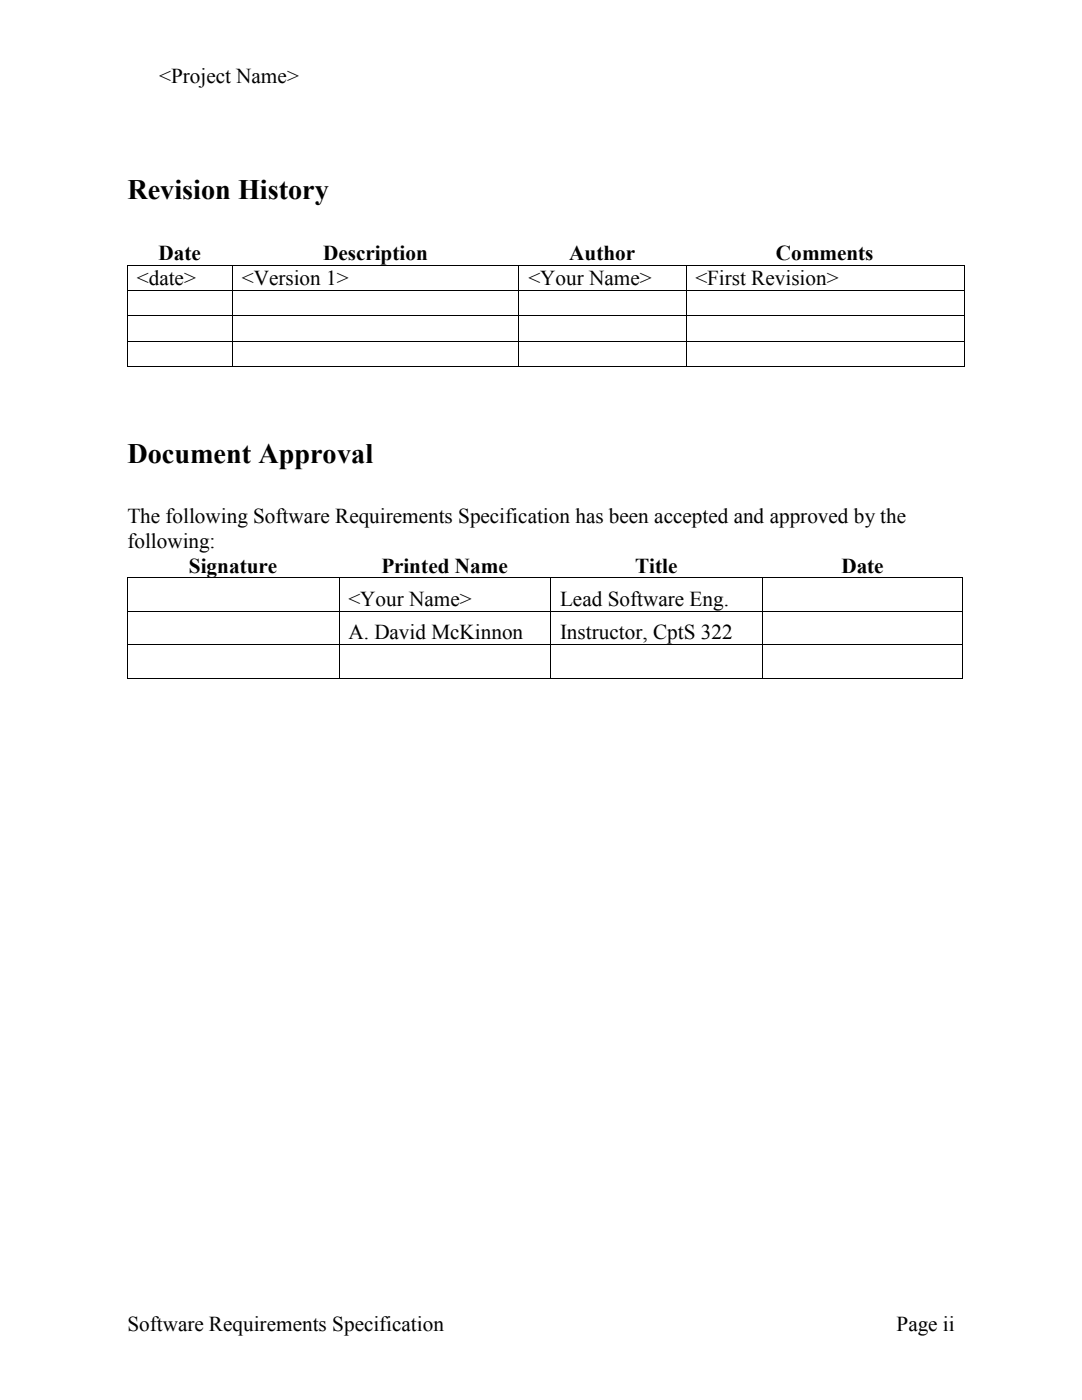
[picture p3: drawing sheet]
<svg xmlns="http://www.w3.org/2000/svg" width="216mm" height="279mm" viewBox="0 0 216 279" stroke-linecap="round" stroke-linejoin="round" font-family="sans-serif">
<defs><g id="words">
<g font-size="5.6">
<text x="25.4" y="39.8">Revision History</text>
<text x="25.4" y="92.4">Document Approval</text>
</g>
<g font-size="4.2">
<text x="31.8" y="16.5">&lt;Project Name&gt;</text>
<text x="31.6" y="51.9">Date</text>
<text x="64.5" y="51.9">Description</text>
<text x="113.6" y="51.9">Author</text>
<text x="154.8" y="51.9">Comments</text>
<text x="27.3" y="56.8">&lt;date&gt;</text>
<text x="48.3" y="56.8">&lt;Version 1&gt;</text>
<text x="105.4" y="56.8">&lt;Your Name&gt;</text>
<text x="138.8" y="56.8">&lt;First Revision&gt;</text>
<text x="25.4" y="104.5">The following Software Requirements Specification has been accepted and approved by the</text>
<text x="25.4" y="109.3">following:</text>
<text x="37.7" y="114.3">Signature</text>
<text x="76.1" y="114.3">Printed Name</text>
<text x="126.7" y="114.3">Title</text>
<text x="167.9" y="114.3">Date</text>
<text x="69.5" y="120.9">&lt;Your Name&gt;</text>
<text x="111.8" y="120.9">Lead Software Eng.</text>
<text x="69.5" y="127.5">A. David McKinnon</text>
<text x="111.8" y="127.5">Instructor, CptS 322</text>
<text x="25.4" y="265.7">Software Requirements Specification</text>
<text x="178.9" y="265.7">Page ii</text>
</g>
</g></defs>
<g fill="#000">
<path d="M25.3 52.8h.2v.2h-.2z" fill-rule="evenodd"/>
<path d="M25.3 52.8h.2v.2h-.2z" fill-rule="evenodd"/>
<path d="M25.3 57.9h.2v.1h-.2z" fill-rule="evenodd"/>
<path d="M25.5 52.8h.2v.2h-.2z" fill-rule="evenodd"/>
<path d="M46.3 52.8h.1v.2h-.1z" fill-rule="evenodd"/>
<path d="M46.3 57.9h.1v.1h-.1z" fill-rule="evenodd"/>
<path d="M46.4 52.8h.2v.2h-.2z" fill-rule="evenodd"/>
<path d="M103.4 52.8h.2v.2h-.2z" fill-rule="evenodd"/>
<path d="M103.4 57.9h.2v.1h-.2z" fill-rule="evenodd"/>
<path d="M103.6 52.8h.2v.2h-.2z" fill-rule="evenodd"/>
<path d="M136.8 52.8h.2v.2h-.2z" fill-rule="evenodd"/>
<path d="M136.8 57.9h.2v.1h-.2z" fill-rule="evenodd"/>
<path d="M137 52.8h.1v.2h-.1z" fill-rule="evenodd"/>
<path d="M192.4 52.8h.1v.2h-.1z" fill-rule="evenodd"/>
<path d="M192.4 57.9h.1v.1h-.1z" fill-rule="evenodd"/>
<path d="M25.3 63h.2v.1h-.2z" fill-rule="evenodd"/>
<path d="M25.3 68h.2v.2h-.2z" fill-rule="evenodd"/>
<path d="M25.3 73h.2v.2h-.2z" fill-rule="evenodd"/>
<path d="M25.3 73h.2v.2h-.2z" fill-rule="evenodd"/>
<path d="M46.3 63h.1v.1h-.1z" fill-rule="evenodd"/>
<path d="M46.3 68h.1v.2h-.1z" fill-rule="evenodd"/>
<path d="M46.3 73h.1v.2h-.1z" fill-rule="evenodd"/>
<path d="M103.4 63h.2v.1h-.2z" fill-rule="evenodd"/>
<path d="M103.4 68h.2v.2h-.2z" fill-rule="evenodd"/>
<path d="M103.4 73h.2v.2h-.2z" fill-rule="evenodd"/>
<path d="M136.8 63h.2v.1h-.2z" fill-rule="evenodd"/>
<path d="M136.8 68h.2v.2h-.2z" fill-rule="evenodd"/>
<path d="M136.8 73h.2v.2h-.2z" fill-rule="evenodd"/>
<path d="M192.4 63h.1v.1h-.1z" fill-rule="evenodd"/>
<path d="M192.4 68h.1v.2h-.1z" fill-rule="evenodd"/>
<path d="M192.4 73h.1v.2h-.1z" fill-rule="evenodd"/>
<path d="M192.4 73h.1v.2h-.1z" fill-rule="evenodd"/>
<path d="M25.3 115.2h.2v.2h-.2z" fill-rule="evenodd"/>
<path d="M25.3 115.2h.2v.2h-.2z" fill-rule="evenodd"/>
<path d="M25.5 115.2h.2v.2h-.2z" fill-rule="evenodd"/>
<path d="M67.6 115.2h.1v.2h-.1z" fill-rule="evenodd"/>
<path d="M67.7 115.2h.2v.2h-.2z" fill-rule="evenodd"/>
<path d="M109.8 115.2h.2v.2h-.2z" fill-rule="evenodd"/>
<path d="M110 115.2h.1v.2h-.1z" fill-rule="evenodd"/>
<path d="M152 115.2h.2v.2h-.2z" fill-rule="evenodd"/>
<path d="M152.2 115.2h.2v.2h-.2z" fill-rule="evenodd"/>
<path d="M192.1 115.2h.1v.2h-.1z" fill-rule="evenodd"/>
<path d="M25.3 121.9h.2v.2h-.2z" fill-rule="evenodd"/>
<path d="M25.3 128.6h.2v.2h-.2z" fill-rule="evenodd"/>
<path d="M25.3 135.3h.2v.1h-.2z" fill-rule="evenodd"/>
<path d="M25.3 135.3h.2v.1h-.2z" fill-rule="evenodd"/>
<path d="M67.6 121.9h.1v.2h-.1z" fill-rule="evenodd"/>
<path d="M67.6 128.6h.1v.2h-.1z" fill-rule="evenodd"/>
<path d="M67.6 135.3h.1v.1h-.1z" fill-rule="evenodd"/>
<path d="M109.8 121.9h.2v.2h-.2z" fill-rule="evenodd"/>
<path d="M109.8 128.6h.2v.2h-.2z" fill-rule="evenodd"/>
<path d="M109.8 135.3h.2v.1h-.2z" fill-rule="evenodd"/>
<path d="M152 121.9h.2v.2h-.2z" fill-rule="evenodd"/>
<path d="M152 128.6h.2v.2h-.2z" fill-rule="evenodd"/>
<path d="M152 135.3h.2v.1h-.2z" fill-rule="evenodd"/>
<path d="M192.1 121.9h.1v.2h-.1z" fill-rule="evenodd"/>
<path d="M192.1 128.6h.1v.2h-.1z" fill-rule="evenodd"/>
<path d="M192.1 135.3h.1v.1h-.1z" fill-rule="evenodd"/>
<path d="M192.1 135.3h.1v.1h-.1z" fill-rule="evenodd"/>
</g>
<g fill="none" stroke="#000" stroke-width=".2">
<path d="M25.4 53v4.9M25.4 58v5M25.5 58h20.8M25.7 52.9h20.6M46.4 53v4.9M46.4 58v5M46.4 58h57M46.6 52.9h56.8M103.5 53v4.9M103.5 58v5M103.6 58h33.2M103.8 52.9h33"/>
<path d="M136.9 53v4.9M136.9 58v5M137 58h55.4M137.1 52.9h55.3M192.4 53v4.9M192.4 58v5M25.4 63.1v4.9M25.4 68.2v4.8M25.5 63h20.8M25.5 68.1h20.8M25.5 73.1h20.8M46.4 63.1v4.9"/>
<path d="M46.4 68.2v4.8M46.4 63h57M46.4 68.1h57M46.4 73.1h57M103.5 63.1v4.9M103.5 68.2v4.8M103.6 63h33.2M103.6 68.1h33.2M103.6 73.1h33.2M136.9 63.1v4.9M136.9 68.2v4.8M137 63h55.4"/>
<path d="M137 68.1h55.4M137 73.1h55.4M192.4 63.1v4.9M192.4 68.2v4.8M25.4 115.4v6.5M25.7 115.3h41.9M67.7 115.4v6.5M67.9 115.3h41.9M109.9 115.4v6.5M110.1 115.3h41.9M152.1 115.4v6.5M152.4 115.3h39.7"/>
<path d="M192.1 115.4v6.5M25.4 122.1v6.5M25.4 128.8v6.5M25.5 122h42.1M25.5 128.7h42.1M25.5 135.4h42.1M67.7 122.1v6.5M67.7 128.8v6.5M67.7 122h42.1M67.7 128.7h42.1M67.7 135.4h42.1M109.9 122.1v6.5"/>
<path d="M109.9 128.8v6.5M110 122h42M110 128.7h42M110 135.4h42M152.1 122.1v6.5M152.1 128.8v6.5M152.2 122h39.9M152.2 128.7h39.9M152.2 135.4h39.9M192.1 122.1v6.5M192.1 128.8v6.5"/>
</g>
<use href="#words"/>
</svg>
